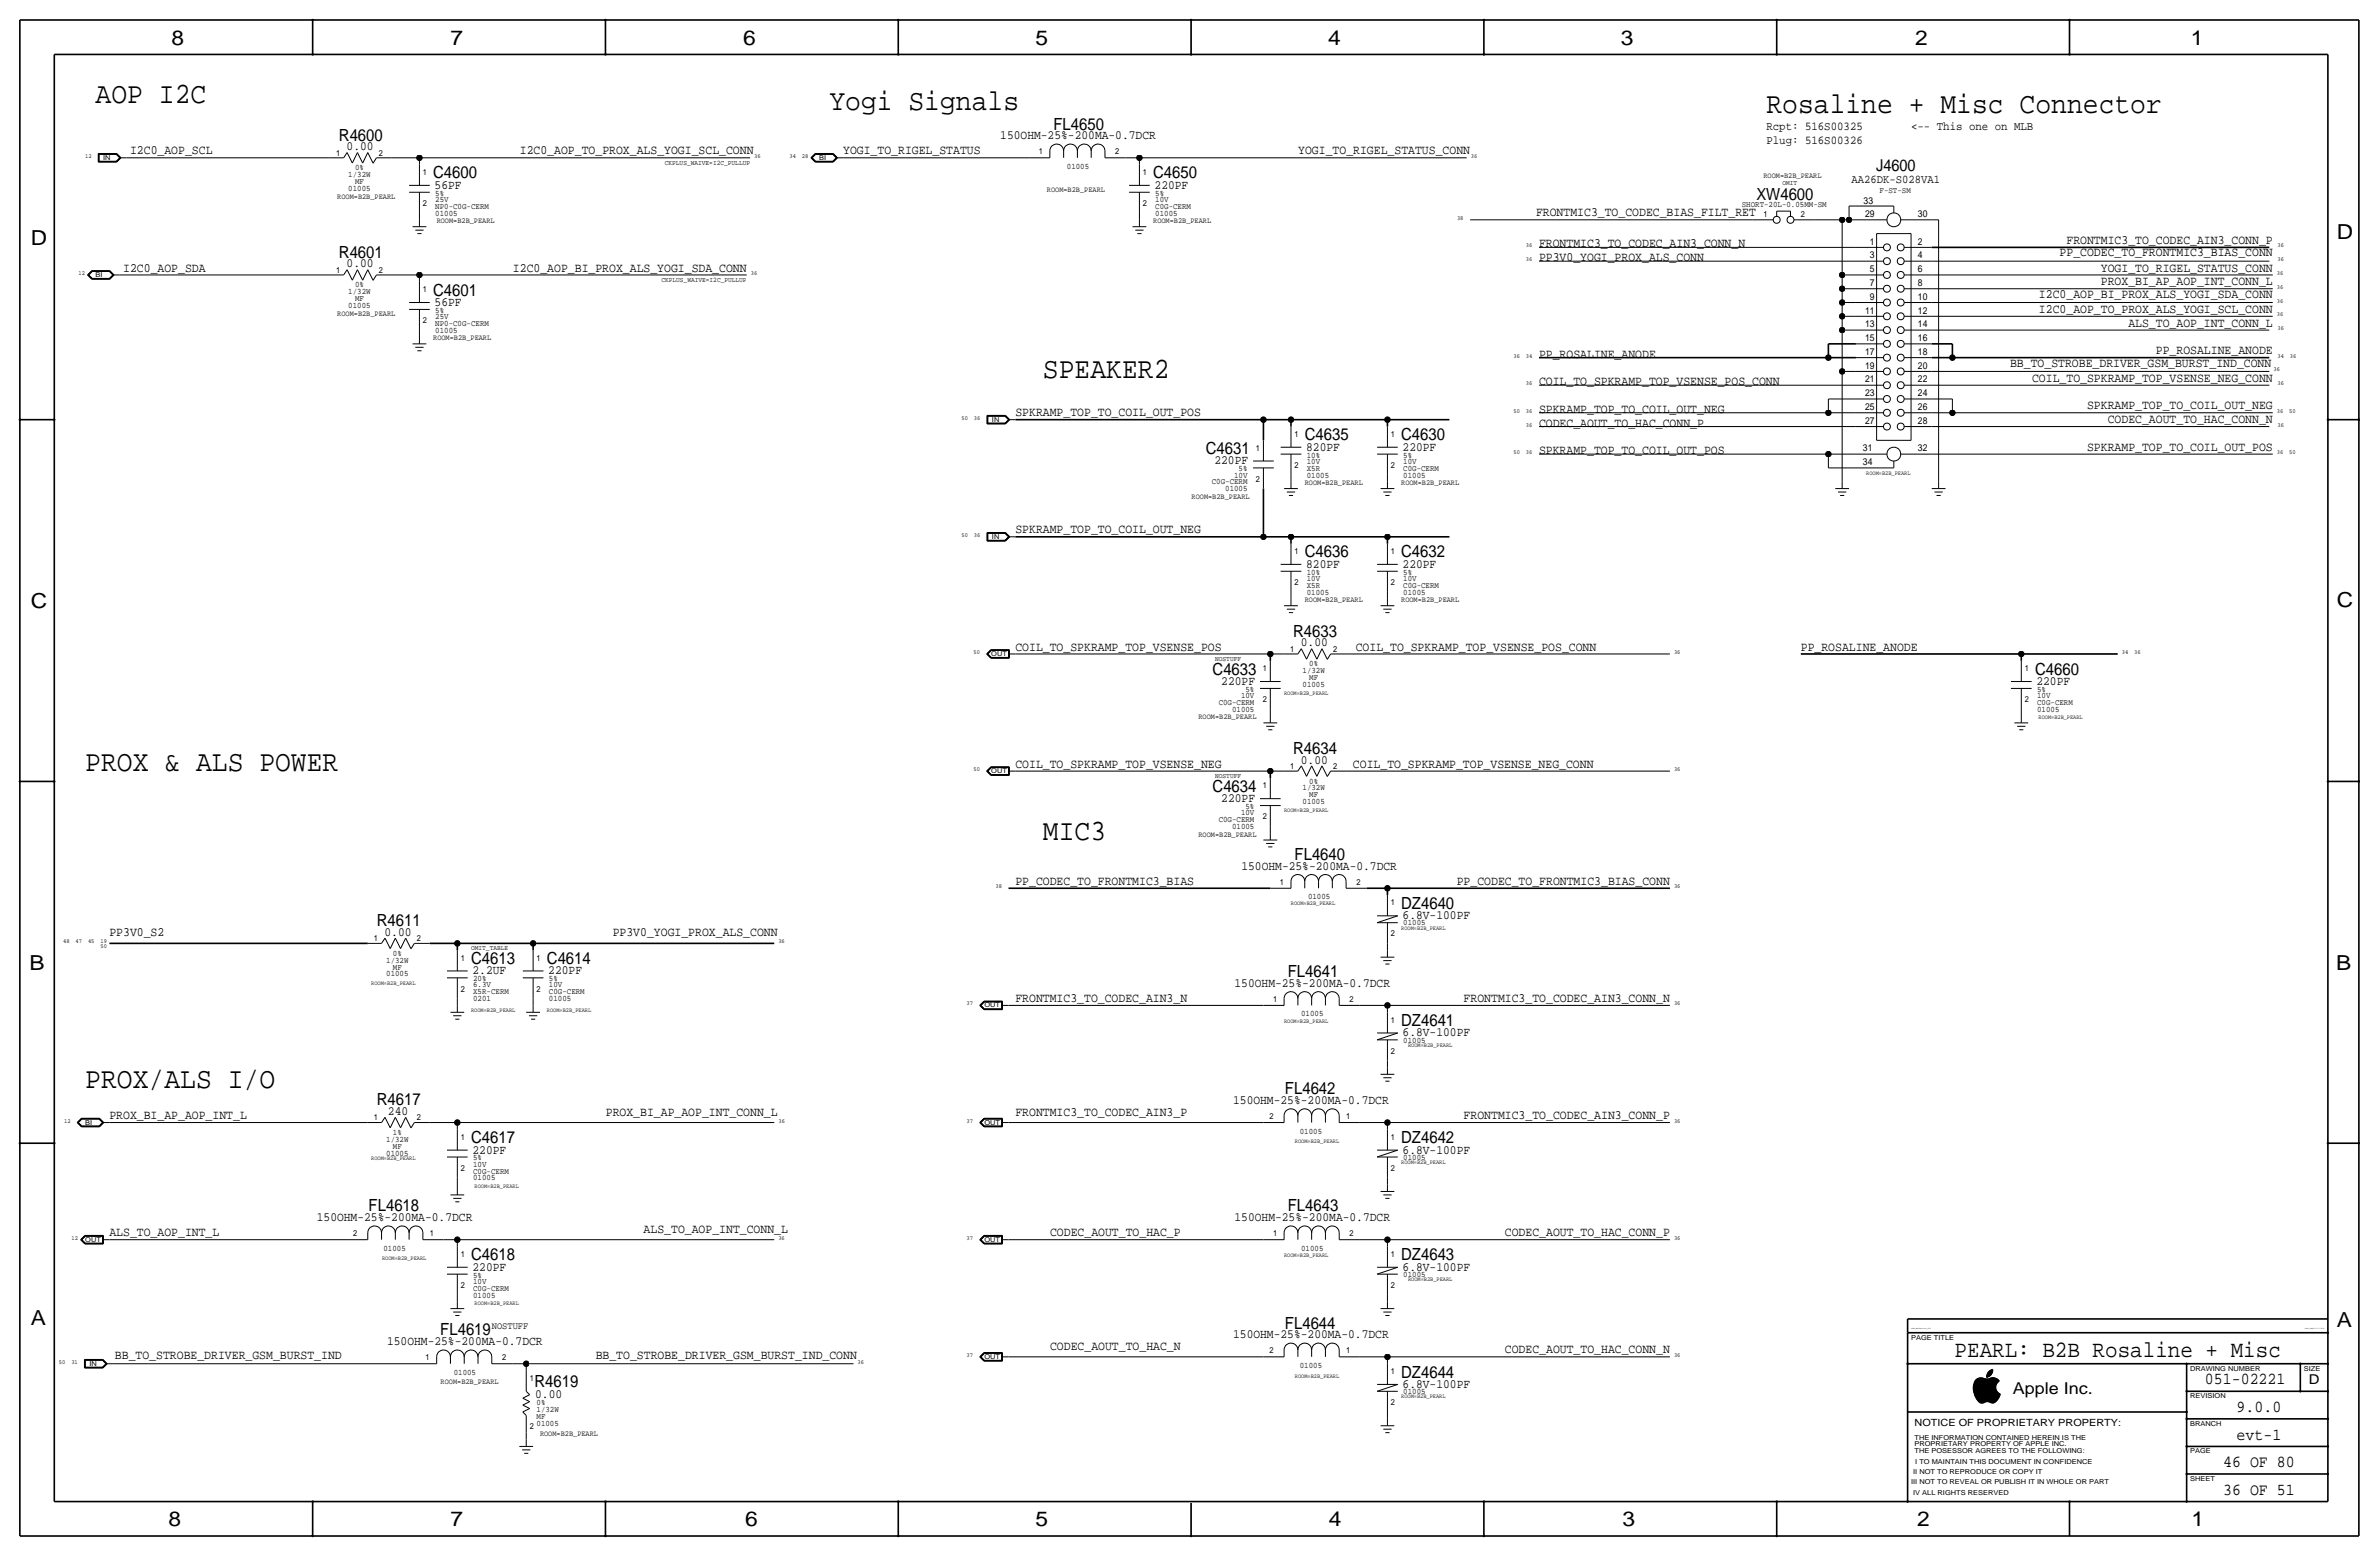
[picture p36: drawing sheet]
<svg xmlns="http://www.w3.org/2000/svg" width="877mm" height="574mm" viewBox="0 0 877 574" stroke-linecap="round" stroke-linejoin="round" font-family="sans-serif">
<defs><g id="words">
<g font-size="10.9">
<text x="35.3" y="37.8">AOP I2C</text>
<text x="305.8" y="40.4">Yogi Signals</text>
<text x="651.2" y="41.7">Rosaline + Misc Connector</text>
<text x="384.5" y="139.4">SPEAKER2</text>
<text x="31.4" y="284.2">PROX &amp; ALS POWER</text>
<text x="384.5" y="309.6">MIC3</text>
<text x="31.4" y="401.1">PROX/ALS I/O</text>
</g>
<text font-size="8.6" x="720.6" y="500.1">PEARL: B2B Rosaline + Misc</text>
<g font-size="7.6">
<text x="63.2" y="16.5">8</text>
<text x="166.1" y="16.5">7</text>
<text x="274" y="16.5">6</text>
<text x="381.7" y="16.5">5</text>
<text x="489.7" y="16.5">4</text>
<text x="597.6" y="16.5">3</text>
<text x="706.1" y="16.5">2</text>
<text x="807.7" y="16.5">1</text>
<text x="861.5" y="88.1">D</text>
<text x="11.4" y="90.4">D</text>
<text x="11.4" y="224.3">C</text>
<text x="861.5" y="223.8">C</text>
<text x="10.8" y="357.6">B</text>
<text x="861.3" y="357.4">B</text>
<text x="11.3" y="488.4">A</text>
<text x="861.5" y="489.2">A</text>
<text x="62.2" y="562.6">8</text>
<text x="166" y="562.6">7</text>
<text x="274.8" y="562.6">6</text>
<text x="381.7" y="562.6">5</text>
<text x="489.9" y="562.6">4</text>
<text x="598.1" y="562.6">3</text>
<text x="706.8" y="562.6">2</text>
<text x="807.9" y="562.6">1</text>
</g>
<g font-size="6.2">
<text x="388.4" y="47.8">FL4650</text>
<text x="124.9" y="51.8">R4600</text>
<text x="159.7" y="65.8">C4600</text>
<text x="425.1" y="65.8">C4650</text>
<text x="647.5" y="73.7">XW4600</text>
<text x="124.9" y="95">R4601</text>
<text x="159.7" y="109">C4601</text>
<text x="444.5" y="167.4">C4631</text>
<text x="481" y="162.3">C4635</text>
<text x="516.6" y="162.3">C4630</text>
<text x="481" y="205.5">C4636</text>
<text x="516.6" y="205.5">C4632</text>
<text x="476.7" y="234.7">R4633</text>
<text x="447" y="248.7">C4633</text>
<text x="750.3" y="248.7">C4660</text>
<text x="476.7" y="277.9">R4634</text>
<text x="447" y="291.8">C4634</text>
<text x="477.3" y="317">FL4640</text>
<text x="516.6" y="335">DZ4640</text>
<text x="138.9" y="341.4">R4611</text>
<text x="173.7" y="355.3">C4613</text>
<text x="201.6" y="355.3">C4614</text>
<text x="474.8" y="360.2">FL4641</text>
<text x="516.6" y="378.2">DZ4641</text>
<text x="138.9" y="407.4">R4617</text>
<text x="473.7" y="403.4">FL4642</text>
<text x="173.7" y="421.4">C4617</text>
<text x="516.6" y="421.4">DZ4642</text>
<text x="135.9" y="446.5">FL4618</text>
<text x="474.8" y="446.5">FL4643</text>
<text x="173.7" y="464.6">C4618</text>
<text x="516.6" y="464.6">DZ4643</text>
<text x="473.7" y="489.7">FL4644</text>
<text x="162.3" y="492.3">FL4619</text>
<text x="516.6" y="507.7">DZ4644</text>
<text x="197.1" y="511.3">R4619</text>
<text x="812.9" y="510.3">051-02221</text>
<text x="824.6" y="520.4">9.0.0</text>
<text x="824.6" y="530.6">evt-1</text>
<text x="819.6" y="540.8">46 OF 80</text>
<text x="819.6" y="550.9">36 OF 51</text>
</g>
<g font-size="6">
<text x="691.7" y="63">J4600</text>
<text x="742.1" y="513.9">Apple Inc.</text>
</g>
<text font-size="5" x="851.2" y="510.3">D</text>
<g font-size="4.7">
<text x="368.8" y="51.3">150OHM-25%-200MA-0.7DCR</text>
<text x="48" y="56.9">I2C0_AOP_SCL</text>
<text x="127.8" y="55.4">0.00</text>
<text x="191.6" y="56.9">I2C0_AOP_TO_PROX_ALS_YOGI_SCL_CONN</text>
<text x="310.8" y="56.9">YOGI_TO_RIGEL_STATUS</text>
<text x="478.6" y="56.9">YOGI_TO_RIGEL_STATUS_CONN</text>
<text x="160.2" y="69.6">56PF</text>
<text x="425.7" y="69.6">220PF</text>
<text x="566.3" y="79.8">FRONTMIC3_TO_CODEC_BIAS_FILT_RET</text>
<text x="761.9" y="89.9">FRONTMIC3_TO_CODEC_AIN3_CONN_P</text>
<text x="567.4" y="91.2">FRONTMIC3_TO_CODEC_AIN3_CONN_N</text>
<text x="759.3" y="94.5">PP_CODEC_TO_FRONTMIC3_BIAS_CONN</text>
<text x="45.4" y="100.1">I2C0_AOP_SDA</text>
<text x="127.8" y="98.6">0.00</text>
<text x="189.1" y="100.1">I2C0_AOP_BI_PROX_ALS_YOGI_SDA_CONN</text>
<text x="567.4" y="96.3">PP3V0_YOGI_PROX_ALS_CONN</text>
<text x="774.5" y="100.1">YOGI_TO_RIGEL_STATUS_CONN</text>
<text x="774.5" y="105.2">PROX_BI_AP_AOP_INT_CONN_L</text>
<text x="160.2" y="112.8">56PF</text>
<text x="751.7" y="109.7">I2C0_AOP_BI_PROX_ALS_YOGI_SDA_CONN</text>
<text x="751.7" y="115.3">I2C0_AOP_TO_PROX_ALS_YOGI_SCL_CONN</text>
<text x="784.7" y="120.4">ALS_TO_AOP_INT_CONN_L</text>
<text x="567.4" y="131.9">PP_ROSALINE_ANODE</text>
<text x="794.8" y="130.7">PP_ROSALINE_ANODE</text>
<text x="741.1" y="135.1">BB_TO_STROBE_DRIVER_GSM_BURST_IND_CONN</text>
<text x="567.4" y="142">COIL_TO_SPKRAMP_TOP_VSENSE_POS_CONN</text>
<text x="749.2" y="140.7">COIL_TO_SPKRAMP_TOP_VSENSE_NEG_CONN</text>
<text x="374.3" y="153.4">SPKRAMP_TOP_TO_COIL_OUT_POS</text>
<text x="567.4" y="152.1">SPKRAMP_TOP_TO_COIL_OUT_NEG</text>
<text x="769.5" y="150.9">SPKRAMP_TOP_TO_COIL_OUT_NEG</text>
<text x="777.1" y="156">CODEC_AOUT_TO_HAC_CONN_N</text>
<text x="567.4" y="157.2">CODEC_AOUT_TO_HAC_CONN_P</text>
<text x="481.5" y="166.1">820PF</text>
<text x="517.1" y="166.1">220PF</text>
<text x="567.4" y="167.4">SPKRAMP_TOP_TO_COIL_OUT_POS</text>
<text x="769.5" y="166.1">SPKRAMP_TOP_TO_COIL_OUT_POS</text>
<text x="447.7" y="171.2">220PF</text>
<text x="374.3" y="196.6">SPKRAMP_TOP_TO_COIL_OUT_NEG</text>
<text x="481.5" y="209.3">820PF</text>
<text x="517.1" y="209.3">220PF</text>
<text x="374.3" y="239.8">COIL_TO_SPKRAMP_TOP_VSENSE_POS</text>
<text x="479.6" y="238.3">0.00</text>
<text x="499.8" y="239.8">COIL_TO_SPKRAMP_TOP_VSENSE_POS_CONN</text>
<text x="663.9" y="239.9">PP_ROSALINE_ANODE</text>
<text x="450.3" y="252.5">220PF</text>
<text x="750.8" y="252.5">220PF</text>
<text x="479.6" y="281.4">0.00</text>
<text x="374.3" y="283">COIL_TO_SPKRAMP_TOP_VSENSE_NEG</text>
<text x="498.8" y="283">COIL_TO_SPKRAMP_TOP_VSENSE_NEG_CONN</text>
<text x="450.3" y="295.7">220PF</text>
<text x="457.7" y="320.5">150OHM-25%-200MA-0.7DCR</text>
<text x="374.3" y="326.1">PP_CODEC_TO_FRONTMIC3_BIAS</text>
<text x="537.1" y="326.1">PP_CODEC_TO_FRONTMIC3_BIAS_CONN</text>
<text x="517.1" y="338.8">6.8V-100PF</text>
<text x="40.3" y="345.2">PP3V0_S2</text>
<text x="141.8" y="344.9">0.00</text>
<text x="225.9" y="345.2">PP3V0_YOGI_PROX_ALS_CONN</text>
<text x="174.2" y="359.2">2.2UF</text>
<text x="202.1" y="359.2">220PF</text>
<text x="455.1" y="363.7">150OHM-25%-200MA-0.7DCR</text>
<text x="374.3" y="369.3">FRONTMIC3_TO_CODEC_AIN3_N</text>
<text x="539.6" y="369.3">FRONTMIC3_TO_CODEC_AIN3_CONN_N</text>
<text x="517.1" y="382">6.8V-100PF</text>
<text x="454.6" y="406.9">150OHM-25%-200MA-0.7DCR</text>
<text x="40.3" y="412.5">PROX_BI_AP_AOP_INT_L</text>
<text x="143" y="411">240</text>
<text x="223.3" y="411.2">PROX_BI_AP_AOP_INT_CONN_L</text>
<text x="374.3" y="411.2">FRONTMIC3_TO_CODEC_AIN3_P</text>
<text x="539.6" y="412.5">FRONTMIC3_TO_CODEC_AIN3_CONN_P</text>
<text x="174.2" y="425.2">220PF</text>
<text x="517.1" y="425.2">6.8V-100PF</text>
<text x="40.3" y="455.7">ALS_TO_AOP_INT_L</text>
<text x="116.8" y="450.1">150OHM-25%-200MA-0.7DCR</text>
<text x="237.3" y="454.4">ALS_TO_AOP_INT_CONN_L</text>
<text x="387.1" y="455.7">CODEC_AOUT_TO_HAC_P</text>
<text x="455.1" y="450.1">150OHM-25%-200MA-0.7DCR</text>
<text x="554.8" y="455.7">CODEC_AOUT_TO_HAC_CONN_P</text>
<text x="174.2" y="468.4">220PF</text>
<text x="517.1" y="468.4">6.8V-100PF</text>
<text x="142.7" y="495.8">150OHM-25%-200MA-0.7DCR</text>
<text x="387.1" y="497.6">CODEC_AOUT_TO_HAC_N</text>
<text x="454.6" y="493.3">150OHM-25%-200MA-0.7DCR</text>
<text x="42.4" y="500.9">BB_TO_STROBE_DRIVER_GSM_BURST_IND</text>
<text x="219.6" y="500.9">BB_TO_STROBE_DRIVER_GSM_BURST_IND_CONN</text>
<text x="554.8" y="498.9">CODEC_AOUT_TO_HAC_CONN_N</text>
<text x="197.3" y="515.1">0.00</text>
<text x="517.1" y="511.6">6.8V-100PF</text>
</g>
<g font-size="4.4">
<text x="651.2" y="53.1">Plug: 516S00326</text>
<text x="651.2" y="48">Rcpt: 516S00325</text>
<text x="704.5" y="48">&lt;-- This one on MLB</text>
<text x="682.6" y="67.3">AA26DK-S028VA1</text>
</g>
<text font-size="3.7" x="705.8" y="525.5">NOTICE OF PROPRIETARY PROPERTY:</text>
<text font-size="3.6" x="181.3" y="490">NOSTUFF</text>
<g font-size="3.5">
<text x="687.1" y="75.2">33</text>
<text x="687.6" y="80">29</text>
<text x="707.1" y="80">30</text>
<text x="689.3" y="95.2">3</text>
<text x="689.3" y="90.2">1</text>
<text x="707.1" y="95.2">4</text>
<text x="707.1" y="90.2">2</text>
<text x="689.3" y="100.3">5</text>
<text x="707.1" y="100.3">6</text>
<text x="689.3" y="105.4">7</text>
<text x="707.1" y="105.4">8</text>
<text x="689.3" y="110.5">9</text>
<text x="707.1" y="110.5">10</text>
<text x="687.6" y="115.6">11</text>
<text x="707.1" y="115.6">12</text>
<text x="687.6" y="125.7">15</text>
<text x="687.6" y="120.6">13</text>
<text x="707.1" y="125.7">16</text>
<text x="707.1" y="120.6">14</text>
<text x="687.6" y="130.8">17</text>
<text x="707.1" y="130.8">18</text>
<text x="687.6" y="135.9">19</text>
<text x="707.1" y="135.9">20</text>
<text x="687.6" y="141">21</text>
<text x="707.1" y="141">22</text>
<text x="687.6" y="146">23</text>
<text x="707.1" y="146">24</text>
<text x="687.6" y="151.1">25</text>
<text x="707.1" y="151.1">26</text>
<text x="687.6" y="156.2">27</text>
<text x="707.1" y="156.2">28</text>
<text x="686.8" y="166.4">31</text>
<text x="707.1" y="166.4">32</text>
<text x="686.8" y="171.5">34</text>
</g>
<g font-size="3.1">
<text x="123.9" y="57.4">1</text>
<text x="139.6" y="57.4">2</text>
<text x="383" y="56.9">1</text>
<text x="411.2" y="56.9">2</text>
<text x="128.4" y="65.3">1/32W</text>
<text x="130.9" y="62.7">0%</text>
<text x="155.9" y="64.5">1</text>
<text x="393.3" y="62.2">01005</text>
<text x="421.3" y="64.5">1</text>
<text x="128.4" y="70.4">01005</text>
<text x="130.9" y="67.8">MF</text>
<text x="692.9" y="71.1">F-ST-SM</text>
<text x="155.9" y="75.9">2</text>
<text x="160.5" y="74.4">25V</text>
<text x="160.5" y="77">NP0-C0G-CERM</text>
<text x="160.5" y="72.1">5%</text>
<text x="421.3" y="75.9">2</text>
<text x="425.9" y="77">C0G-CERM</text>
<text x="425.9" y="74.4">10V</text>
<text x="425.9" y="72.1">5%</text>
<text x="642.1" y="76.5">SHORT-20L-0.05MM-SM</text>
<text x="160.5" y="79.5">01005</text>
<text x="425.9" y="79.5">01005</text>
<text x="650.2" y="80">1</text>
<text x="663.9" y="80">2</text>
<text x="123.9" y="100.6">1</text>
<text x="139.6" y="100.6">2</text>
<text x="130.9" y="105.9">0%</text>
<text x="155.9" y="107.7">1</text>
<text x="128.4" y="108.5">1/32W</text>
<text x="128.4" y="113.5">01005</text>
<text x="130.9" y="111">MF</text>
<text x="155.9" y="119.1">2</text>
<text x="160.5" y="117.6">25V</text>
<text x="160.5" y="115.3">5%</text>
<text x="160.5" y="120.1">NP0-C0G-CERM</text>
<text x="160.5" y="122.7">01005</text>
<text x="477.2" y="161">1</text>
<text x="512.8" y="161">1</text>
<text x="463" y="166.1">1</text>
<text x="456.6" y="173.7">5%</text>
<text x="477.2" y="172.5">2</text>
<text x="481.8" y="170.9">10V</text>
<text x="481.8" y="173.5">X5R</text>
<text x="481.8" y="168.7">10%</text>
<text x="512.8" y="172.5">2</text>
<text x="517.3" y="168.7">5%</text>
<text x="517.3" y="170.9">10V</text>
<text x="517.3" y="173.5">C0G-CERM</text>
<text x="446.7" y="178.6">C0G-CERM</text>
<text x="455" y="176">10V</text>
<text x="463" y="177.5">2</text>
<text x="481.8" y="176">01005</text>
<text x="517.3" y="176">01005</text>
<text x="451.7" y="181.1">01005</text>
<text x="477.2" y="204.2">1</text>
<text x="512.8" y="204.2">1</text>
<text x="477.2" y="215.6">2</text>
<text x="481.8" y="214.1">10V</text>
<text x="481.8" y="211.8">10%</text>
<text x="512.8" y="215.6">2</text>
<text x="517.3" y="214.1">10V</text>
<text x="517.3" y="211.8">5%</text>
<text x="481.8" y="219.2">01005</text>
<text x="481.8" y="216.7">X5R</text>
<text x="517.3" y="216.7">C0G-CERM</text>
<text x="517.3" y="219.2">01005</text>
<text x="475.7" y="240.3">1</text>
<text x="482.7" y="245.6">0%</text>
<text x="491.4" y="240.3">2</text>
<text x="465.5" y="247.4">1</text>
<text x="480.2" y="248.2">1/32W</text>
<text x="482.7" y="250.7">MF</text>
<text x="746.5" y="247.4">1</text>
<text x="457.5" y="257.3">10V</text>
<text x="459.2" y="255">5%</text>
<text x="480.2" y="253.2">01005</text>
<text x="751" y="255">5%</text>
<text x="751" y="257.3">10V</text>
<text x="449.3" y="259.8">C0G-CERM</text>
<text x="454.2" y="262.4">01005</text>
<text x="465.5" y="258.8">2</text>
<text x="746.5" y="258.8">2</text>
<text x="751" y="262.4">01005</text>
<text x="751" y="259.8">C0G-CERM</text>
<text x="475.7" y="283.5">1</text>
<text x="491.4" y="283.5">2</text>
<text x="465.5" y="290.6">1</text>
<text x="480.2" y="291.3">1/32W</text>
<text x="482.7" y="293.9">MF</text>
<text x="482.7" y="288.8">0%</text>
<text x="459.2" y="298.2">5%</text>
<text x="480.2" y="296.4">01005</text>
<text x="449.3" y="303">C0G-CERM</text>
<text x="454.2" y="305.6">01005</text>
<text x="457.5" y="300.5">10V</text>
<text x="465.5" y="302">2</text>
<text x="471.9" y="326.1">1</text>
<text x="500.1" y="326.1">2</text>
<text x="482.2" y="331.5">01005</text>
<text x="512.8" y="333.8">1</text>
<text x="517.3" y="341.1">01005</text>
<text x="137.9" y="347">1</text>
<text x="153.6" y="347">2</text>
<text x="512.8" y="345.2">2</text>
<text x="144.9" y="352.3">0%</text>
<text x="142.4" y="359.9">01005</text>
<text x="142.4" y="354.8">1/32W</text>
<text x="144.9" y="357.4">MF</text>
<text x="169.9" y="354.1">1</text>
<text x="197.8" y="354.1">1</text>
<text x="169.9" y="365.5">2</text>
<text x="174.4" y="364">6.3V</text>
<text x="174.4" y="361.7">20%</text>
<text x="197.8" y="365.5">2</text>
<text x="202.4" y="361.7">5%</text>
<text x="202.4" y="364">10V</text>
<text x="174.4" y="369.1">0201</text>
<text x="174.4" y="366.5">X5R-CERM</text>
<text x="202.4" y="369.1">01005</text>
<text x="202.4" y="366.5">C0G-CERM</text>
<text x="469.3" y="369.3">1</text>
<text x="497.5" y="369.3">2</text>
<text x="479.7" y="374.6">01005</text>
<text x="512.8" y="376.9">1</text>
<text x="512.8" y="388.4">2</text>
<text x="517.3" y="384.3">01005</text>
<text x="137.9" y="413">1</text>
<text x="153.6" y="413">2</text>
<text x="468.1" y="412.5">2</text>
<text x="496.3" y="412.5">1</text>
<text x="144.9" y="418.3">1%</text>
<text x="479.2" y="417.8">01005</text>
<text x="142.4" y="426">01005</text>
<text x="142.4" y="420.9">1/32W</text>
<text x="144.9" y="423.4">MF</text>
<text x="169.9" y="420.1">1</text>
<text x="512.8" y="420.1">1</text>
<text x="169.9" y="431.5">2</text>
<text x="174.4" y="427.7">5%</text>
<text x="174.4" y="430">10V</text>
<text x="512.8" y="431.5">2</text>
<text x="517.3" y="427.5">01005</text>
<text x="174.4" y="432.6">C0G-CERM</text>
<text x="174.4" y="435.1">01005</text>
<text x="130.2" y="455.7">2</text>
<text x="158.4" y="455.7">1</text>
<text x="469.3" y="455.7">1</text>
<text x="497.5" y="455.7">2</text>
<text x="141.4" y="461">01005</text>
<text x="479.7" y="461">01005</text>
<text x="169.9" y="463.3">1</text>
<text x="512.8" y="463.3">1</text>
<text x="174.4" y="473.2">10V</text>
<text x="174.4" y="470.9">5%</text>
<text x="517.3" y="470.7">01005</text>
<text x="169.9" y="474.7">2</text>
<text x="174.4" y="478.3">01005</text>
<text x="174.4" y="475.7">C0G-CERM</text>
<text x="512.8" y="474.7">2</text>
<text x="156.9" y="501.4">1</text>
<text x="185.1" y="501.4">2</text>
<text x="468.1" y="498.9">2</text>
<text x="496.3" y="498.9">1</text>
<text x="167.3" y="506.7">01005</text>
<text x="195.3" y="509">1</text>
<text x="479.2" y="504.2">01005</text>
<text x="512.8" y="506.5">1</text>
<text x="517.3" y="513.8">01005</text>
<text x="197.8" y="520.4">1/32W</text>
<text x="197.8" y="517.9">0%</text>
<text x="512.8" y="517.9">2</text>
<text x="195.3" y="526.8">2</text>
<text x="197.8" y="525.5">01005</text>
<text x="197.8" y="523">MF</text>
</g>
<g font-size="2.9">
<text x="650.1" y="65.8">ROOM=B2B_PEARL</text>
<text x="386" y="70.9">ROOM=B2B_PEARL</text>
<text x="124.3" y="73.4">ROOM=B2B_PEARL</text>
<text x="161" y="82.3">ROOM=B2B_PEARL</text>
<text x="425.1" y="82.3">ROOM=B2B_PEARL</text>
<text x="124.3" y="116.6">ROOM=B2B_PEARL</text>
<text x="159.7" y="125.5">ROOM=B2B_PEARL</text>
<text x="481" y="178.8">ROOM=B2B_PEARL</text>
<text x="516.6" y="178.8">ROOM=B2B_PEARL</text>
<text x="439.3" y="183.9">ROOM=B2B_PEARL</text>
<text x="481" y="222">ROOM=B2B_PEARL</text>
<text x="516.6" y="222">ROOM=B2B_PEARL</text>
<text x="441.8" y="265.2">ROOM=B2B_PEARL</text>
<text x="441.8" y="308.4">ROOM=B2B_PEARL</text>
<text x="162.4" y="510.3">ROOM=B2B_PEARL</text>
<text x="199.1" y="529.3">ROOM=B2B_PEARL</text>
</g>
<g font-size="2.6">
<text x="245.1" y="60.7">CKPLUS_WAIVE=I2C_PULLUP</text>
<text x="657.2" y="68.3">OMIT</text>
<text x="243.8" y="103.9">CKPLUS_WAIVE=I2C_PULLUP</text>
<text x="448" y="243.6">NOSTUFF</text>
<text x="448" y="286.8">NOSTUFF</text>
<text x="173.7" y="350.3">OMIT_TABLE</text>
</g>
<g font-size="2.5">
<text x="38" y="58.9">IN</text>
<text x="302" y="58.9">BI</text>
<text x="35.3" y="102.1">BI</text>
<text x="365.7" y="155.4">IN</text>
<text x="365.7" y="198.6">IN</text>
<text x="365.5" y="241.8">OUT</text>
<text x="365.5" y="285">OUT</text>
<text x="362.9" y="371.3">OUT</text>
<text x="31.4" y="414.5">BI</text>
<text x="362.9" y="414.5">OUT</text>
<text x="31.4" y="457.7">OUT</text>
<text x="362.9" y="457.7">OUT</text>
<text x="704.5" y="493.8">PAGE TITLE</text>
<text x="33" y="503.4">IN</text>
<text x="362.9" y="500.9">OUT</text>
<text x="807.4" y="505.2">DRAWING NUMBER</text>
<text x="849.3" y="505.2">SIZE</text>
<text x="807.4" y="515.4">REVISION</text>
<text x="807.4" y="525.5">BRANCH</text>
<text x="705.8" y="533.1">PROPRIETARY PROPERTY OF APPLE INC.</text>
<text x="705.8" y="530.6">THE INFORMATION CONTAINED HEREIN IS THE</text>
<text x="705.8" y="535.7">THE POSESSOR AGREES TO THE FOLLOWING:</text>
<text x="706.1" y="539.5">I TO MAINTAIN THIS DOCUMENT IN CONFIDENCE</text>
<text x="807.4" y="535.7">PAGE</text>
<text x="705.3" y="543.3">II NOT TO REPRODUCE OR COPY IT</text>
<text x="807.4" y="545.8">SHEET</text>
<text x="704.5" y="547.1">III NOT TO REVEAL OR PUBLISH IT IN WHOLE OR PART</text>
<text x="705.3" y="550.9">IV ALL RIGHTS RESERVED</text>
</g>
<g font-size="2.3">
<text x="31.4" y="58.2">12</text>
<text x="278.1" y="58.2">36</text>
<text x="291.1" y="58.2">34</text>
<text x="295.7" y="58.2">28</text>
<text x="542.2" y="58.2">36</text>
<text x="537.2" y="81">38</text>
<text x="562.6" y="91.2">36</text>
<text x="839.7" y="91.2">36</text>
<text x="29" y="101.3">12</text>
<text x="276.8" y="101.3">36</text>
<text x="562.6" y="96.3">36</text>
<text x="839.4" y="101.3">36</text>
<text x="839.7" y="96.3">36</text>
<text x="839.4" y="106.4">36</text>
<text x="839.4" y="111.5">36</text>
<text x="839.4" y="116.6">36</text>
<text x="839.7" y="121.7">36</text>
<text x="558" y="131.8">36</text>
<text x="562.6" y="131.8">34</text>
<text x="839.7" y="131.8">34</text>
<text x="844.2" y="131.8">36</text>
<text x="838.2" y="136.9">36</text>
<text x="562.6" y="142">36</text>
<text x="839.7" y="142">36</text>
<text x="354.5" y="154.7">50</text>
<text x="359.1" y="154.7">36</text>
<text x="558" y="152.1">50</text>
<text x="562.6" y="152.1">36</text>
<text x="839.4" y="152.1">36</text>
<text x="844" y="152.1">50</text>
<text x="562.6" y="157.2">36</text>
<text x="839.7" y="157.2">36</text>
<text x="558" y="167.4">50</text>
<text x="562.6" y="167.4">36</text>
<text x="839.4" y="167.4">36</text>
<text x="844" y="167.4">50</text>
<text x="354.5" y="197.9">50</text>
<text x="359.1" y="197.9">36</text>
<text x="358.9" y="241">50</text>
<text x="617.2" y="241">36</text>
<text x="782.3" y="241">34</text>
<text x="786.8" y="241">36</text>
<text x="358.9" y="284.2">50</text>
<text x="617.2" y="284.2">36</text>
<text x="367" y="327.4">38</text>
<text x="617.2" y="327.4">36</text>
<text x="23.3" y="347.7">48</text>
<text x="27.9" y="347.7">47</text>
<text x="32.5" y="347.7">45</text>
<text x="37" y="347.7">19</text>
<text x="287" y="347.7">36</text>
<text x="37" y="349.6">50</text>
<text x="356.4" y="370.6">37</text>
<text x="617.2" y="370.6">36</text>
<text x="23.6" y="413.8">12</text>
<text x="287" y="413.8">36</text>
<text x="356.4" y="413.8">37</text>
<text x="617.2" y="413.8">36</text>
<text x="26.4" y="456.9">12</text>
<text x="287" y="456.9">36</text>
<text x="356.4" y="456.9">37</text>
<text x="617.2" y="456.9">36</text>
<text x="21.7" y="502.7">50</text>
<text x="26.3" y="502.7">31</text>
<text x="316.2" y="502.7">36</text>
<text x="356.4" y="500.1">37</text>
<text x="617.2" y="500.1">36</text>
</g>
<g font-size="2.2">
<text x="688" y="175">ROOM=B2B_PEARL</text>
<text x="473.4" y="256.3">ROOM=B2B_PEARL</text>
<text x="751.5" y="265.2">ROOM=B2B_PEARL</text>
<text x="473.4" y="299.5">ROOM=B2B_PEARL</text>
<text x="475.9" y="333.8">ROOM=B2B_PEARL</text>
<text x="516.6" y="342.6">ROOM=B2B_PEARL</text>
<text x="136.9" y="363">ROOM=B2B_PEARL</text>
<text x="173.7" y="373.1">ROOM=B2B_PEARL</text>
<text x="201.6" y="373.1">ROOM=B2B_PEARL</text>
<text x="473.4" y="376.9">ROOM=B2B_PEARL</text>
<text x="519.1" y="385.8">ROOM=B2B_PEARL</text>
<text x="477.4" y="421.4">ROOM=B2B_PEARL</text>
<text x="136.9" y="427.7">ROOM=B2B_PEARL</text>
<text x="516.6" y="429">ROOM=B2B_PEARL</text>
<text x="175" y="437.9">ROOM=B2B_PEARL</text>
<text x="140.8" y="464.6">ROOM=B2B_PEARL</text>
<text x="473.4" y="463.3">ROOM=B2B_PEARL</text>
<text x="519.1" y="472.2">ROOM=B2B_PEARL</text>
<text x="175" y="481.1">ROOM=B2B_PEARL</text>
<text x="477.4" y="507.7">ROOM=B2B_PEARL</text>
<text x="516.6" y="515.4">ROOM=B2B_PEARL</text>
</g>
<g font-size=".7">
<text x="704.5" y="490">SYNC_MASTER=test_mlb</text>
<text x="849.7" y="490">SYNC_DATE=10/13/2016</text>
</g>
</g></defs>
<g fill="none" stroke="#000" stroke-width=".37">
<path d="M36.2 56.6v3.1zM36.2 59.7h6.8zM36.2 56.6h6.8zM36.3 56.7h6.7zM36.3 56.7v2.9zM36.3 59.6h6.7zM36.4 56.8h6.5zM36.4 56.8v2.7zM36.4 59.5h6.5zM36.5 56.9h6.4zM36.5 56.9v2.5zM36.5 59.4h6.4z"/>
<path d="M42.9 56.9l1.2 1.3zM42.9 59.4l1.2-1.2zM42.9 59.5l1.4-1.3zM42.9 56.8l1.4 1.4zM43 59.6l1.4-1.4zM43 56.7l1.4 1.5zM43 56.6l1.6 1.6zM43 59.7l1.6-1.5zM44.1 58.2h2.6zM46.7 58.2h74.9zM121.6 58.2h5.1zM128 56.2l-1.3 2z"/>
<path d="M128 56.2l1.9 3.9zM131.8 56.2l-1.9 3.9zM131.8 56.2l1.9 3.9zM135.6 56.2l-1.9 3.9zM135.6 56.2l1.9 3.9zM138.8 58.2h5.7zM138.8 58.2l-1.3 2zM144.5 58.2h10.1zM154.6 58.2h122zM154.6 58.2v2.5zM299 58.2l1.5 1.5zM299 58.2l1.5-1.6z"/>
<path d="M299.1 58.2l1.5 1.4zM299.1 58.2l1.5-1.5zM299.3 58.2l1.3-1.4zM299.3 58.2l1.3 1.3zM299.4 58.2l1.3 1.2zM299.4 58.2l1.3-1.3zM300.5 59.7h6.7zM300.5 56.6h6.7zM300.6 59.6h6.5zM300.6 56.7h6.5zM300.6 56.8h6.5zM300.6 59.5h6.5z"/>
<path d="M300.7 59.4h6.3zM300.7 56.9h6.3zM307 56.9l1.3 1.3zM307 59.4l1.3-1.2zM307.1 59.5l1.4-1.3zM307.1 56.8l1.4 1.4zM307.1 56.7l1.5 1.5zM307.1 59.6l1.5-1.4zM307.2 56.6l1.6 1.6zM307.2 59.7l1.6-1.5zM308.3 58.2h2.5zM310.8 58.2h68.6z"/>
<path d="M379.4 58.2h7.6zM387 55.6v2.6zM387 55.6a2.54 2.54 0 0 1 2.6-2.5 2.54 2.54 0 0 1 2.5 2.5 2.54 2.54 0 0 1 2.6-2.5 2.54 2.54 0 0 1 2.5 2.5 2.54 2.54 0 0 1 2.5-2.5 2.54 2.54 0 0 1 2.6 2.5 2.54 2.54 0 0 1 2.5-2.5 2.54 2.54 0 0 1 2.6 2.5M392.1 55.6v2.6zM397.2 55.6v2.6zM402.3 55.6v2.6zM407.4 55.6v2.6zM407.4 58.2h7.6zM415 58.2h5.1zM420.1 58.2h120.6zM420.1 58.2v2.5zM150.8 70.9h7.6z"/>
<path d="M150.8 68.3h7.6zM154.6 78.5v2.5zM154.6 60.7v7.6zM154.6 70.9v7.6zM416.3 70.9h7.6zM416.3 68.3h7.6zM420.1 78.5v2.5zM420.1 60.7v7.6zM420.1 70.9v7.6zM655 77.8v2zM655 77.8h5.1zM660.1 77.8v2z"/>
<path d="M681.7 75.9v5.1zM681.7 75.9h2.5zM684.2 75.9h14zM698.2 75.9v2.6zM33.8 99.8h6.7zM33.9 99.9h6.5zM33.9 100h6.5zM40.4 100l1.4 1.3zM40.4 99.9l1.5 1.4zM40.5 99.8l1.6 1.5zM128 99.4l-1.3 1.9zM128 99.4l1.9 3.9z"/>
<path d="M131.8 99.4l-1.9 3.9zM131.8 99.4l1.9 3.9zM135.6 99.4l-1.9 3.9zM135.6 99.4l1.9 3.9zM152.1 83.6h5.1zM153.1 84.8h3.1zM153.9 86.1h1.5zM154.6 81v2.6zM417.5 83.6h5.1zM418.5 84.8h3.1zM419.3 86.1h1.5zM420.1 81v2.6z"/>
<path d="M542 81h104.1zM567.4 96.3h116.8zM567.4 91.2h116.8zM646.1 81h7.6zM661.4 81h7.6zM669 81h10.1zM679.1 81v20.3zM679.1 81h2.6zM681.7 81h2.5zM684.2 91.2h10.2zM684.2 96.3h10.2zM684.2 81h11.5z"/>
<path d="M691.8 86.1v76.2zM691.8 86.1h12.7zM700.7 81h11.5zM702 96.3h10.2zM702 91.2h10.2zM704.5 86.1v76.2zM712.2 96.3h124.4zM712.2 81h2.5zM714.7 81v96.5zM32.3 101.3l1.5 1.6zM32.3 101.3l1.5-1.5zM32.4 101.3l1.5 1.5z"/>
<path d="M32.4 101.3l1.5-1.4zM32.6 101.3l1.3-1.3zM32.6 101.3l1.3 1.4zM32.7 101.3l1.3 1.3zM32.7 101.3l1.3-1.2zM33.8 102.9h6.7zM33.9 102.8h6.5zM33.9 102.7h6.5zM34 102.6h6.3zM34 100.1h6.3zM40.3 100.1l1.3 1.2zM40.3 102.6l1.3-1.3z"/>
<path d="M40.4 102.7l1.4-1.4zM40.4 102.8l1.5-1.5zM40.5 102.9l1.6-1.6zM41.6 101.3h2.5zM44.1 101.3h77.5zM121.6 101.3h5.1zM138.8 101.3h5.7zM138.8 101.3l-1.3 2.1zM144.5 101.3h10.1zM150.8 114h7.6zM150.8 111.5h7.6zM154.6 101.3v2.6z"/>
<path d="M154.6 103.9v7.6zM154.6 114v7.7zM154.6 101.3h120.7zM679.1 116.6v5.1zM679.1 116.6h5.1zM679.1 111.5v5.1zM679.1 106.4v5.1zM679.1 111.5h5.1zM679.1 106.4h5.1zM679.1 101.3v5.1zM679.1 101.3h5.1zM684.2 116.6h10.2z"/>
<path d="M684.2 111.5h10.2zM684.2 106.4h10.2zM684.2 101.3h10.2zM702 111.5h10.2zM702 106.4h10.2zM702 101.3h10.2zM702 116.6h10.2zM712.2 116.6h125.7zM712.2 106.4h125.7zM712.2 101.3h125.7zM712.2 111.5h125.7zM152.1 126.7h5.1z"/>
<path d="M153.1 128h3.1zM153.9 129.3h1.5zM154.6 121.7v2.5zM154.6 124.2v2.5zM679.1 121.7v15.2zM679.1 136.9v40.6zM679.1 121.7h5.1zM679.1 136.9h5.1zM684.2 136.9h10.2zM684.2 131.8h10.2zM684.2 126.7h10.2zM684.2 121.7h10.2z"/>
<path d="M702 121.7h10.2zM702 126.7h10.2zM702 131.8h10.2zM702 136.9h10.2zM712.2 121.7h124.4zM712.2 136.9h124.4zM363.9 153.1h6.8zM363.9 153.1v3.2zM363.9 156.3h6.8zM364 153.2v3zM364 156.2h6.6zM364 153.2h6.6z"/>
<path d="M364.1 153.3v2.8zM364.1 156.1h6.5zM364.1 153.3h6.5zM364.2 153.4h6.3zM364.2 153.4v2.6zM364.2 156h6.3zM370.5 153.4l1.3 1.3zM370.5 156l1.3-1.3zM370.6 156.1l1.4-1.4zM370.6 153.3l1.4 1.4zM370.6 156.2l1.5-1.5zM370.6 153.2l1.5 1.5z"/>
<path d="M370.7 156.3l1.6-1.6zM370.7 153.1l1.6 1.6zM371.8 154.7h2.5zM475.9 157.2v7.6zM511.5 157.2v7.6zM567.4 152.1h106.7zM567.4 157.2h116.8zM567.4 142h116.8zM674.1 147.1v5zM674.1 152.1h10.1zM674.1 147.1h10.1zM684.2 147.1h10.2z"/>
<path d="M684.2 142h10.2zM684.2 152.1h10.2zM684.2 157.2h10.2zM702 147.1h10.2zM702 152.1h10.2zM702 142h10.2zM702 157.2h10.2zM712.2 157.2h124.4zM712.2 152.1h7.6zM712.2 142h124.4zM712.2 147.1h7.6zM719.8 152.1h118.1z"/>
<path d="M719.8 147.1v5zM462 169.9h7.6zM462 172.5h7.6zM465.8 162.3v7.6zM465.8 172.5v7.6zM472.1 167.4h7.7zM472.1 164.8h7.7zM475.9 175v2.5zM475.9 177.5v2.6zM475.9 167.4v7.6zM507.7 167.4h7.6zM507.7 164.8h7.6z"/>
<path d="M511.5 175v2.5zM511.5 177.5v2.6zM511.5 167.4v7.6zM567.4 167.4h106.7zM674.1 167.4v5.1zM674.1 172.5h10.1zM674.1 167.4h10.1zM679.1 177.5v2.6zM684.2 172.5h14zM684.2 167.4h11.5zM691.8 162.3h12.7zM698.2 169.9v2.6z"/>
<path d="M700.7 167.4h11.5zM712.2 167.4h125.7zM714.7 177.5v2.6zM363.9 196.3h6.8zM363.9 196.3v3.1zM363.9 199.4h6.8zM364 196.4v2.9zM364 199.3h6.6zM364 196.4h6.6zM364.1 196.5v2.7zM364.1 199.2h6.5zM364.1 196.5h6.5z"/>
<path d="M364.2 196.6h6.3zM364.2 196.6v2.5zM364.2 199.1h6.3zM370.5 196.6l1.3 1.3zM370.6 199.2l1.4-1.3zM370.6 196.5l1.4 1.4zM370.6 199.3l1.5-1.4zM370.6 196.4l1.5 1.5zM370.7 199.4l1.6-1.5zM370.7 196.3l1.6 1.6zM371.8 197.9h2.5zM371.8 197.9l-1.3 1.2z"/>
<path d="M473.4 180.1h5.1zM474.4 181.4h3.1zM475.2 182.6h1.5zM509 180.1h5zM510 181.4h3zM510.7 182.6h1.6zM676.6 180.1h5.1zM677.6 181.4h3.1zM678.4 182.6h1.5zM712.2 180.1h5zM713.2 181.4h3zM713.9 182.6h1.6z"/>
<path d="M472.1 210.6h7.7zM472.1 208h7.7zM475.9 218.2v2.5zM475.9 200.4v7.6zM475.9 210.6v7.6zM507.7 210.6h7.6zM507.7 208h7.6zM511.5 218.2v2.5zM511.5 200.4v7.6zM511.5 210.6v7.6zM365.3 239.5h6.8zM365.4 239.6h6.6z"/>
<path d="M365.4 239.7h6.5zM365.5 239.8h6.3zM371.8 239.8v2.5zM371.9 239.7v2.7zM372 239.6v2.9zM372.1 239.5v3.1zM473.4 223.3h5.1zM474.4 224.5h3.1zM475.2 225.8h1.5zM475.9 220.7v2.6zM479.8 239.1l1.9 3.9zM479.8 239.1l-1.3 1.9z"/>
<path d="M483.6 239.1l-1.9 3.9zM483.6 239.1l1.9 3.9zM487.4 239.1l-1.9 3.9zM487.4 239.1l1.9 3.9zM509 223.3h5zM510 224.5h3zM510.7 225.8h1.6zM511.5 220.7v2.6zM363.7 241l1.6 1.6zM363.7 241l1.6-1.5zM363.9 241l1.5 1.5zM363.9 241l1.5-1.4z"/>
<path d="M364 241l1.4 1.4zM364 241l1.4-1.3zM364.2 241l1.3 1.3zM364.2 241l1.3-1.2zM365.3 242.6h6.8zM365.4 242.5h6.6zM365.4 242.4h6.5zM365.5 242.3h6.3zM371.8 241h2.5zM374.3 241h94zM464.5 253.7h7.6zM464.5 251.2h7.6z"/>
<path d="M468.3 241h5.1zM468.3 243.6v7.6zM468.3 253.7v7.7zM473.4 241h5.1zM490.6 241h5.7zM490.6 241l-1.3 2.1zM496.3 241h119.3zM741.4 251.2h7.6zM741.4 253.7h7.6zM745.2 243.6v7.6zM745.2 253.7v7.7zM465.8 266.4h5.1z"/>
<path d="M466.8 267.7h3zM467.6 269h1.5zM468.3 261.4v2.5zM468.3 263.9v2.5zM742.6 266.4h5.1zM743.7 267.7h3zM744.4 269h1.5zM745.2 261.4v2.5zM745.2 263.9v2.5zM363.7 284.2l1.6 1.6zM363.7 284.2l1.6-1.5zM363.9 284.2l1.5 1.5z"/>
<path d="M363.9 284.2l1.5-1.4zM364 284.2l1.4 1.4zM364 284.2l1.4-1.3zM364.2 284.2l1.3 1.3zM364.2 284.2l1.3-1.2zM365.3 282.7h6.8zM365.3 285.8h6.8zM365.4 282.8h6.6zM365.4 285.7h6.6zM365.4 282.9h6.5zM365.4 285.6h6.5zM365.5 283h6.3z"/>
<path d="M365.5 285.5h6.3zM371.8 284.2h2.5zM371.8 283v2.5zM371.9 282.9v2.7zM372 282.8v2.9zM372.1 282.7v3.1zM374.3 284.2h94zM464.5 296.9h7.6zM464.5 294.4h7.6zM468.3 284.2h5.1zM468.3 286.8v7.6zM468.3 296.9v7.6z"/>
<path d="M473.4 284.2h5.1zM479.8 282.3l1.9 3.9zM479.8 282.3l-1.3 1.9zM483.6 282.3l-1.9 3.9zM483.6 282.3l1.9 3.9zM487.4 282.3l-1.9 3.9zM487.4 282.3l1.9 3.9zM490.6 284.2h5.7zM490.6 284.2l-1.3 2.1zM496.3 284.2h119.3zM465.8 309.6h5.1zM466.8 310.9h3z"/>
<path d="M467.6 312.2h1.5zM468.3 304.5v2.6zM468.3 307.1v2.5zM468.3 327.4h7.6zM475.9 324.9v2.5zM475.9 324.9a2.54 2.54 0 0 1 2.6-2.6 2.54 2.54 0 0 1 2.5 2.6 2.54 2.54 0 0 1 2.6-2.6 2.54 2.54 0 0 1 2.5 2.6 2.54 2.54 0 0 1 2.5-2.6 2.54 2.54 0 0 1 2.6 2.6 2.54 2.54 0 0 1 2.5-2.6 2.54 2.54 0 0 1 2.6 2.6M481 324.9v2.5zM486.1 324.9v2.5zM491.2 324.9v2.5zM496.3 324.9v2.5zM496.3 327.4h7.6zM507.7 337.6h7.6z"/>
<path d="M511.5 329.9v7.7zM135.6 347.7h5.1zM141.9 345.8l-1.2 1.9zM141.9 345.8l2 3.9zM145.7 345.8l2 3.9zM145.7 345.8l-1.8 3.9zM149.6 345.8l-1.9 3.9zM149.6 345.8l1.9 3.9zM152.8 347.7l-1.3 2.1zM152.8 347.7h5.6zM164.8 357.9h7.6zM168.6 350.3v7.6z"/>
<path d="M192.7 357.9h7.7zM196.5 350.3v7.6zM507.7 340.1l7.6-2.5zM507.7 340.1h7.6zM509 352.8h5zM510 354.1h3zM510.7 355.3h1.6zM511.5 347.7v2.6zM511.5 350.3v2.5zM511.5 340.1v7.6zM164.8 360.4h7.6zM166.1 373.1h5z"/>
<path d="M167.1 374.4h3zM167.8 375.7h1.6zM168.6 368v2.6zM168.6 370.6v2.5zM168.6 360.4v7.6zM192.7 360.4h7.7zM194 373.1h5.1zM195 374.4h3.1zM195.8 375.7h1.5zM196.5 368v2.6zM196.5 370.6v2.5zM196.5 360.4v7.6z"/>
<path d="M361.2 370.6l1.6 1.6zM361.2 370.6l1.6-1.6zM361.3 370.6l1.5-1.5zM361.3 370.6l1.5 1.5zM361.5 370.6l1.4-1.4zM361.5 370.6l1.4 1.4zM361.6 370.6l1.3 1.3zM361.6 370.6l1.3-1.3zM362.8 369h6.8zM362.8 372.2h6.8zM362.8 369.1h6.7zM362.8 372.1h6.7z"/>
<path d="M362.9 369.2h6.5zM362.9 372h6.5zM362.9 369.3h6.4zM362.9 371.9h6.4zM369.3 369.3v2.6zM369.3 370.6h2.5zM369.4 369.2v2.8zM369.5 369.1v3zM369.6 369v3.2zM371.8 370.6h94zM465.8 370.6h7.6zM473.4 368v2.6z"/>
<path d="M473.4 368a2.54 2.54 0 0 1 2.5-2.5 2.54 2.54 0 0 1 2.6 2.5 2.54 2.54 0 0 1 2.5-2.5 2.54 2.54 0 0 1 2.6 2.5 2.54 2.54 0 0 1 2.5-2.5 2.54 2.54 0 0 1 2.5 2.5 2.54 2.54 0 0 1 2.6-2.5 2.54 2.54 0 0 1 2.5 2.5M478.5 368v2.6zM483.6 368v2.6zM488.6 368v2.6zM493.7 370.6h7.6zM493.7 368v2.6zM501.3 370.6h10.2zM511.5 370.6v2.5zM511.5 370.6h104.1zM511.5 373.1v7.6zM507.7 383.3l7.6-2.6zM507.7 380.7h7.6z"/>
<path d="M507.7 383.3h7.6zM509 396h5zM510 397.3h3zM510.7 398.5h1.6zM511.5 390.9v2.5zM511.5 393.4v2.6zM511.5 383.3v7.6zM28.4 413.8l1.6 1.5zM28.6 413.8l1.5-1.5zM28.6 413.8l1.5 1.4zM28.8 413.8l1.3-1.4zM28.8 413.8l1.3 1.3z"/>
<path d="M28.9 413.8l1.3-1.3zM28.9 413.8l1.3 1.2zM30 415.3h6.7zM30 412.2l-1.6 1.6zM30 412.2h6.7zM30.1 412.3h6.5zM30.1 415.2h6.5zM30.1 415.1h6.5zM30.1 412.4h6.5zM30.2 415h6.3zM30.2 412.5h6.3zM36.5 412.5l1.3 1.3z"/>
<path d="M36.5 415l1.3-1.2zM36.6 412.4l1.3 1.4zM36.6 412.3l1.5 1.5zM36.7 412.2l1.6 1.6zM36.7 415.3l1.6-1.5zM37.8 413.8h2.5zM37.9 413.8l-1.3 1.3zM38.1 413.8l-1.5 1.4zM40.3 413.8h95.3zM135.6 413.8h5.1zM141.9 411.8l-1.2 2zM141.9 411.8l2 3.9z"/>
<path d="M145.7 411.8l2 3.9zM145.7 411.8l-1.8 3.9zM149.6 411.8l-1.9 3.9zM149.6 411.8l1.9 3.9zM152.8 413.8l-1.3 2zM152.8 413.8h5.6zM158.4 413.8h10.2zM168.6 413.8h116.8zM168.6 413.8v2.5zM168.6 416.3v7.6zM361.2 413.8l1.6 1.5zM361.2 413.8l1.6-1.6z"/>
<path d="M361.3 413.8l1.5-1.5zM361.3 413.8l1.5 1.4zM361.5 413.8l1.4-1.4zM361.5 413.8l1.4 1.3zM361.6 413.8l1.3 1.2zM361.6 413.8l1.3-1.3zM362.8 412.2h6.8zM362.8 415.3h6.8zM362.8 412.3h6.7zM362.8 415.2h6.7zM362.9 412.4h6.5zM362.9 415.1h6.5z"/>
<path d="M362.9 412.5h6.4zM362.9 415h6.4zM369.3 412.5v2.5zM369.3 413.8h2.5zM369.4 412.4v2.7zM369.5 412.3v2.9zM369.6 412.2v3.1zM371.8 413.8h94zM465.8 413.8h7.6zM473.4 411.2v2.6zM473.4 411.2a2.54 2.54 0 0 1 2.5-2.5 2.54 2.54 0 0 1 2.6 2.5 2.54 2.54 0 0 1 2.5-2.5 2.54 2.54 0 0 1 2.6 2.5 2.54 2.54 0 0 1 2.5-2.5 2.54 2.54 0 0 1 2.5 2.5 2.54 2.54 0 0 1 2.6-2.5 2.54 2.54 0 0 1 2.5 2.5M478.5 411.2v2.6z"/>
<path d="M483.6 411.2v2.6zM488.6 411.2v2.6zM493.7 413.8h7.6zM493.7 411.2v2.6zM501.3 413.8h10.2zM511.5 413.8h104.1zM511.5 413.8v2.5zM511.5 416.3v7.6zM164.8 423.9h7.6zM164.8 426.5h7.6zM168.6 434.1v3.8zM168.6 437.9v2.5z"/>
<path d="M168.6 426.5v7.6zM507.7 426.5l7.6-2.6zM507.7 423.9h7.6zM507.7 426.5h7.6zM509 439.2h5zM511.5 434.1v2.5zM511.5 436.6v2.6zM511.5 426.5v7.6zM29.7 456.9l1.6-1.5zM29.7 456.9l1.6 1.6zM29.9 456.9l1.4-1.4zM29.9 456.9l1.4 1.5z"/>
<path d="M30 456.9l1.4-1.3zM30 456.9l1.4 1.4zM30.2 456.9l1.2 1.3zM30.2 456.9l1.2-1.2zM31.3 458.5h6.8zM31.3 455.4h6.8zM31.3 458.4h6.7zM31.3 455.5h6.7zM31.4 455.6h6.5zM31.4 458.3h6.5zM31.4 458.2h6.4zM31.4 455.7h6.4z"/>
<path d="M37.8 456.9h2.5zM37.8 455.7v2.5zM37.9 455.6v2.7zM38 455.5v2.9zM38.1 455.4v3.1zM40.3 456.9h87.7zM128 456.9h7.6zM135.6 454.4a2.54 2.54 0 0 1 2.5-2.5 2.54 2.54 0 0 1 2.6 2.5 2.54 2.54 0 0 1 2.5-2.5 2.54 2.54 0 0 1 2.5 2.5 2.54 2.54 0 0 1 2.6-2.5 2.54 2.54 0 0 1 2.5 2.5 2.54 2.54 0 0 1 2.6-2.5 2.54 2.54 0 0 1 2.5 2.5M135.6 454.4v2.5zM140.7 454.4v2.5zM145.7 454.4v2.5zM150.8 454.4v2.5z"/>
<path d="M155.9 454.4v2.5zM155.9 456.9h7.6zM163.5 456.9h5.1zM166.1 440.4h5zM167.1 441.7h3zM167.8 443h1.6zM168.6 456.9h116.8zM168.6 456.9v2.6zM168.6 459.5v7.6zM361.2 456.9l1.6 1.6zM361.2 456.9l1.6-1.5zM361.3 456.9l1.5-1.4z"/>
<path d="M361.3 456.9l1.5 1.5zM361.5 456.9l1.4-1.3zM361.5 456.9l1.4 1.4zM361.6 456.9l1.3 1.3zM361.6 456.9l1.3-1.2zM362.8 455.4h6.8zM362.8 458.5h6.8zM362.8 455.5h6.7zM362.8 458.4h6.7zM362.9 455.6h6.5zM362.9 458.3h6.5zM362.9 455.7h6.4z"/>
<path d="M362.9 458.2h6.4zM369.3 455.7v2.5zM369.3 456.9h2.5zM369.4 455.6v2.7zM369.5 455.5v2.9zM369.6 455.4v3.1zM371.8 456.9h94zM465.8 456.9h7.6zM473.4 454.4v2.5zM473.4 454.4a2.54 2.54 0 0 1 2.5-2.5 2.54 2.54 0 0 1 2.6 2.5 2.54 2.54 0 0 1 2.5-2.5 2.54 2.54 0 0 1 2.6 2.5 2.54 2.54 0 0 1 2.5-2.5 2.54 2.54 0 0 1 2.5 2.5 2.54 2.54 0 0 1 2.6-2.5 2.54 2.54 0 0 1 2.5 2.5M478.5 454.4v2.5zM483.6 454.4v2.5z"/>
<path d="M488.6 454.4v2.5zM493.7 456.9h7.6zM493.7 454.4v2.5zM501.3 456.9h10.2zM510 440.4h3zM510.7 441.7h1.6zM511.5 456.9v2.6zM511.5 456.9h104.1zM511.5 459.5v7.6zM164.8 467.1h7.6zM164.8 469.6h7.6zM168.6 477.3v2.5z"/>
<path d="M168.6 479.8v2.5zM168.6 469.6v7.7zM507.7 469.6l7.6-2.5zM507.7 467.1h7.6zM507.7 469.6h7.6zM511.5 477.3v2.5zM511.5 479.8v2.5zM511.5 469.6v7.7zM166.1 482.3h5zM167.1 483.6h3zM167.8 484.9h1.6zM362.8 498.6h6.8z"/>
<path d="M362.8 498.7h6.7zM362.9 498.8h6.5zM362.9 498.9h6.4zM369.3 498.9v2.5zM369.4 498.8v2.7zM369.5 498.7v2.9zM369.6 498.6v3.1zM473.4 497.6v2.5zM473.4 497.6a2.54 2.54 0 0 1 2.5-2.5 2.54 2.54 0 0 1 2.6 2.5 2.54 2.54 0 0 1 2.5-2.5 2.54 2.54 0 0 1 2.6 2.5 2.54 2.54 0 0 1 2.5-2.5 2.54 2.54 0 0 1 2.5 2.5 2.54 2.54 0 0 1 2.6-2.5 2.54 2.54 0 0 1 2.5 2.5M478.5 497.6v2.5zM483.6 497.6v2.5zM488.6 497.6v2.5z"/>
<path d="M493.7 497.6v2.5zM509 482.3h5zM510 483.6h3zM510.7 484.9h1.6zM31.1 501.1h6.8zM31.1 501.1v3.1zM31.1 504.2h6.8zM31.2 501.2v2.9zM31.2 504.1h6.7zM31.2 501.2h6.7zM31.3 501.3h6.5zM31.3 501.3v2.7z"/>
<path d="M31.3 504h6.5zM31.4 501.4h6.4zM31.4 501.4v2.5zM31.4 503.9h6.4zM37.8 501.4l1.3 1.3zM37.8 503.9l1.3-1.2zM37.8 504l1.4-1.3zM37.8 501.3l1.4 1.4zM37.9 501.2l1.5 1.5zM37.9 501.1l1.6 1.6zM37.9 504.2l1.6-1.5zM39.1 502.7h2.5z"/>
<path d="M39.4 502.7l-1.5 1.4zM41.6 502.7h111.8zM153.4 502.7h7.6zM161 500.1a2.54 2.54 0 0 1 2.5-2.5 2.54 2.54 0 0 1 2.6 2.5 2.54 2.54 0 0 1 2.5-2.5 2.54 2.54 0 0 1 2.5 2.5 2.54 2.54 0 0 1 2.6-2.5 2.54 2.54 0 0 1 2.5 2.5 2.54 2.54 0 0 1 2.6-2.5 2.54 2.54 0 0 1 2.5 2.5M161 500.1v2.6zM166.1 500.1v2.6zM171.1 500.1v2.6zM176.2 500.1v2.6zM181.3 500.1v2.6zM181.3 502.7h7.6zM188.9 502.7h5.1zM192.7 517.9l2.6 1.3z"/>
<path d="M192.7 515.4l2.6 1.2zM192.7 515.4l2.6-1.3zM192.7 517.9l2.6-1.3zM194 502.7v2.5zM194 505.2v7.6zM194 502.7h120.7zM194 512.8l1.3 1.3zM361.2 500.1l1.6 1.6zM361.2 500.1l1.6-1.5zM361.3 500.1l1.5-1.4zM361.3 500.1l1.5 1.5zM361.5 500.1l1.4-1.3z"/>
<path d="M361.5 500.1l1.4 1.4zM361.6 500.1l1.3 1.3zM361.6 500.1l1.3-1.2zM362.8 501.7h6.8zM362.8 501.6h6.7zM362.9 501.5h6.5zM362.9 501.4h6.4zM369.3 500.1h2.5zM371.8 500.1h94zM465.8 500.1h7.6zM493.7 500.1h7.6zM501.3 500.1h10.2z"/>
<path d="M507.7 512.8l7.6-2.5zM507.7 510.3h7.6zM507.7 512.8h7.6zM511.5 500.1h104.1zM511.5 500.1v2.6zM511.5 502.7v7.6zM511.5 512.8v7.6zM727.5 512.2h8.4zM727.5 512.3h8.4zM727.5 512.4h8.5zM727.5 511.2h8.2zM727.5 511.3h8.2z"/>
<path d="M727.5 511.5h8.2zM727.5 511.4h8.2zM727.5 512h8.3zM727.5 512.1h8.3zM727.5 511.7h8.3zM727.5 511.8h8.3zM727.5 511.6h8.3zM727.5 511.9h8.3zM727.5 511.1h8.3zM727.6 512.8h8.6zM727.6 510.8h8.2zM727.6 511h8.2z"/>
<path d="M727.6 510.9h8.2zM727.6 510.7h8.2zM727.6 512.5h8.4zM727.6 512.6h8.4zM727.6 512.7h8.5zM727.6 512.9h8.6zM727.6 510.6h8.3zM727.6 510.5h8.3zM727.6 513h8.7zM727.6 513.1h8.8zM727.7 513.2h8.8zM727.7 510.2h8.3z"/>
<path d="M727.7 510.4h8.2zM727.7 510.3h8.3zM727.7 513.4h9.1zM727.7 513.3h9zM727.7 510.1h8.3zM727.8 509.9h8.4zM727.8 513.5h9.1zM727.8 510h8.3zM727.8 513.6h9.2zM727.8 513.8h9.6zM727.8 509.8h8.5zM727.8 513.7h9.4z"/>
<path d="M727.9 513.9h9.5zM727.9 509.7h8.4zM727.9 509.6h8.5zM727.9 514.1h9.5zM727.9 514h9.5zM728 514.2h9.4zM728 509.5h8.5zM728 509.4h8.6zM728 509.3h8.7zM728 514.4h9.3zM728.1 509.2h8.8zM728.1 514.5h9.2z"/>
<path d="M728.1 514.6h9.1zM728.1 509.1h8.9zM728.2 514.7h9zM728.2 509h8.8zM728.2 514.8h9zM728.3 514.9h8.8zM728.3 508.9h8.7zM728.3 515h8.8zM728.3 508.8h8.6zM728.3 515.1h8.7zM728.4 508.7h8.4zM728.4 515.2h8.6z"/>
<path d="M728.5 515.3h8.4zM728.5 515.4h8.4zM728.5 508.6h8.2zM728.6 515.5h8.2zM728.6 508.5h7.9zM728.7 515.6h8zM728.7 515.7h8zM728.7 508.4h7.7zM728.8 515.8h7.7zM728.9 515.9h7.6zM728.9 508.3h3.1zM728.9 516h7.5z"/>
<path d="M729 508.2h2.6zM729 516.1h7.3zM729.1 516.2h7.1zM729.2 516.3h6.9zM729.2 508.1a4.7 4.7 0 0 0-1.2 6.3l1.8 2.6 .8 .2 1-.3M729.3 508.1h2.1zM729.3 516.4h6.7zM729.4 516.5h6.5zM729.5 516.6h6.3zM729.6 516.7h2.5zM729.6 507.9h1.4zM729.7 516.8h2.1z"/>
<path d="M729.8 516.9h1.9zM729.9 517h1.6zM730.2 517.1h1zM732.4 507.5h.6zM732.4 507.6h.4zM732.4 507.4h.8zM732.4 507.3h1zM732.4 507.1h1.3zM732.4 507h1.4zM732.4 507.2h1.2zM732.5 506.9h1.4zM732.5 506.8h1.5z"/>
<path d="M732.5 506.6h1.7zM732.5 506.7h1.6zM732.6 506.5h1.7zM732.6 506.4h1.7zM732.7 506.3h1.7zM732.7 506.2h1.7zM732.8 506.1h1.7zM732.8 506h1.7zM732.9 505.9h1.6zM733 505.8h1.6zM733.1 505.7h1.5zM733.1 508.3h3.1z"/>
<path d="M733.2 505.6h1.4zM733.2 516.7h2.5zM733.3 505.5h1.4zM733.4 508.2h2.6zM733.4 505.4h1.3zM733.6 505.3h1.1zM733.6 516.8h2zM733.6 508.1a2.99 2.99 0 0 1 3.5 1 2.71 2.71 0 0 0-1.3 2.5 2.71 2.71 0 0 0 1.7 2.3 3.5 3.5 0 0 1-3.1 3.2l-1.6-.4-1.1 .2M733.7 508.1h2.1zM733.7 508.1l-1.3 .2-1.9-.4-1.3 .2M733.7 505.2h1zM733.8 516.9h1.7z"/>
<path d="M733.9 505.1h.8zM733.9 507.9h1.6zM734 517h1.3zM734.1 505h.6zM734.3 507.8h.8zM734.3 504.9h.4zM734.3 517.1h.7zM734.7 504.7a2.81 2.81 0 0 0-2.3 3 2.71 2.71 0 0 0 2.3-2.9M191.5 533.1h5zM192.5 534.4h3zM192.7 520.4l1.3 1.3zM192.7 520.4l2.6-1.2z"/>
<path d="M193.2 535.7h1.6zM194 528.1v2.5zM194 530.6v2.5zM194 521.7v6.4zM509 525.5h5zM510 526.8h3zM510.7 528.1h1.6zM511.5 520.4v2.6zM511.5 523v2.5z"/>
<circle cx="655" cy="81" r="1.28"/>
<circle cx="660.1" cy="81" r="1.28"/>
<circle cx="695.6" cy="96.3" r="1.28"/>
<circle cx="695.6" cy="91.2" r="1.28"/>
<circle cx="698.2" cy="81" r="2.56"/>
<circle cx="700.7" cy="96.3" r="1.28"/>
<circle cx="700.7" cy="91.2" r="1.28"/>
<circle cx="695.6" cy="111.5" r="1.28"/>
<circle cx="695.6" cy="116.6" r="1.28"/>
<circle cx="695.6" cy="106.4" r="1.28"/>
<circle cx="695.6" cy="101.4" r="1.28"/>
<circle cx="700.7" cy="106.4" r="1.28"/>
<circle cx="700.7" cy="116.6" r="1.28"/>
<circle cx="700.7" cy="111.5" r="1.28"/>
<circle cx="700.7" cy="101.4" r="1.28"/>
<circle cx="695.6" cy="126.8" r="1.28"/>
<circle cx="695.6" cy="136.9" r="1.28"/>
<circle cx="695.6" cy="131.8" r="1.28"/>
<circle cx="695.6" cy="121.7" r="1.28"/>
<circle cx="700.7" cy="136.9" r="1.28"/>
<circle cx="700.7" cy="131.8" r="1.28"/>
<circle cx="700.7" cy="121.7" r="1.28"/>
<circle cx="700.7" cy="126.8" r="1.28"/>
<circle cx="695.6" cy="157.2" r="1.28"/>
<circle cx="695.6" cy="142" r="1.28"/>
<circle cx="695.6" cy="147.1" r="1.28"/>
<circle cx="695.6" cy="152.2" r="1.28"/>
<circle cx="700.7" cy="152.2" r="1.28"/>
<circle cx="700.7" cy="147.1" r="1.28"/>
<circle cx="700.7" cy="157.2" r="1.28"/>
<circle cx="700.7" cy="142" r="1.28"/>
<circle cx="698.2" cy="167.4" r="2.56"/>
</g>
<g fill="none" stroke="#000" stroke-width=".6" stroke-linecap="butt">
<path d="M7.3 7.4v558.8zM7.3 7.4h862.3zM115.3 7.4v12.7zM223.2 7.4v12.7zM331.2 7.4v12.7zM439.1 7.4v12.7zM547.1 7.4v12.7zM655 7.4v12.7zM763 7.4v12.7zM869.6 7.4v558.8zM20 20.1v533.4zM20 20.1h838.2z"/>
<path d="M858.2 20.1v533.4zM712.2 91.2h124.4zM567.4 131.8h106.7zM674.1 126.7v5.1zM674.1 131.8h10.1zM674.1 126.7h10.1zM712.2 131.8h7.6zM712.2 126.7h7.6zM719.8 131.8h116.8zM719.8 126.7v5.1zM7.3 154.7h12.7zM374.3 154.7h91.5z"/>
<path d="M465.8 154.7h10.1zM465.8 154.7v7.6zM475.9 154.7v2.5zM475.9 154.7h35.6zM511.5 154.7h22.9zM511.5 154.7v2.5zM858.2 154.7h11.4zM374.3 197.9h91.5zM465.8 197.9h10.1zM465.8 180.1v17.8zM475.9 197.9v2.5zM475.9 197.9h35.6z"/>
<path d="M511.5 197.9h22.9zM511.5 197.9v2.5zM468.3 241v2.6zM663.9 241h81.3zM745.2 241h35.5zM745.2 241v2.6zM7.3 288h12.7zM468.3 284.2v2.6zM858.2 288h11.4zM371.8 327.4h96.5zM503.9 327.4h7.6zM511.5 327.4h104.1z"/>
<path d="M511.5 327.4v2.5zM40.3 347.7h95.3zM158.4 347.7h10.2zM168.6 347.7h27.9zM168.6 347.7v2.6zM196.5 347.7v2.6zM196.5 347.7h88.9zM7.3 421.4h12.7zM858.2 421.4h11.4zM703.3 486.2v5zM703.3 486.2h154.9zM703.3 491.2v62.3z"/>
<path d="M703.3 491.2h154.9zM703.3 502.7h154.9zM806.1 502.7v50.8zM806.1 512.8h52.1zM848.1 502.7v10.1zM703.3 520.4h102.8zM806.1 533.1h52.1zM806.1 523h52.1zM20 553.5h838.2zM115.3 553.5v12.7zM223.2 553.5v12.7zM331.2 553.5v12.7z"/>
<path d="M439.1 554v12.2zM547.1 553.5v12.7zM655 553.5v12.7zM763 553.5v12.7zM806.1 543.3h52.1zM7.3 566.2h862.3z"/>
</g>
<g fill="#000" stroke="#000" stroke-width=".37">
<path d="M115.1 7.2h.4v.3h-.4zM115.1 19.9h.4v.3h-.4zM223 7.2h.4v.3h-.4zM223 19.9h.4v.3h-.4zM331 19.9h.4v.3h-.4zM331 7.2h.4v.3h-.4zM438.9 7.2h.4v.3h-.4zM438.9 19.9h.4v.3h-.4zM546.9 7.2h.4v.3h-.4zM546.9 19.9h.4v.3h-.4zM654.8 19.9h.4v.3h-.4zM654.8 7.2h.4v.3h-.4z"/>
<path d="M762.8 19.9h.4v.3h-.4zM762.8 7.2h.4v.3h-.4zM7.1 154.5h.4v.4h-.4zM19.8 154.5h.4v.4h-.4zM858 154.5h.4v.4h-.4zM869.5 154.5h.3v.4h-.3zM7.1 287.9h.4v.3h-.4zM19.8 287.9h.4v.3h-.4zM858 287.9h.4v.3h-.4zM869.5 287.9h.3v.3h-.3zM7.1 421.2h.4v.4h-.4zM19.8 421.2h.4v.4h-.4z"/>
<path d="M858 421.2h.4v.4h-.4zM869.5 421.2h.3v.4h-.3zM858 491.1h.4v.3h-.4zM703.1 502.5h.4v.3h-.4zM806 502.5h.3v.3h-.3zM806 512.7h.3v.3h-.3zM847.9 512.7h.3v.3h-.3zM847.9 502.5h.3v.3h-.3zM858 502.5h.4v.3h-.4zM858 512.7h.4v.3h-.4zM806 520.3h.3v.3h-.3zM806 522.8h.3v.4h-.3z"/>
<path d="M806 533h.3v.3h-.3zM858 522.8h.4v.4h-.4zM858 533h.4v.3h-.4zM115.1 553.3h.4v.3h-.4zM223 553.3h.4v.3h-.4zM331 553.3h.4v.3h-.4zM546.9 553.3h.4v.3h-.4zM654.8 553.3h.4v.3h-.4zM703.1 553.3h.4v.3h-.4zM762.8 553.3h.4v.3h-.4zM806 543.1h.3v.4h-.3zM806 553.3h.3v.3h-.3z"/>
<path d="M858 543.1h.4v.4h-.4zM115.1 566h.4v.3h-.4zM223 566h.4v.3h-.4zM331 566h.4v.3h-.4zM438.9 566h.4v.3h-.4zM546.9 566h.4v.3h-.4zM654.8 566h.4v.3h-.4z"/>
<circle cx="154.6" cy="58.2" r="1.02"/>
<circle cx="420.1" cy="58.2" r="1.02"/>
<circle cx="679.1" cy="81" r="1.02"/>
<circle cx="681.7" cy="81" r="1.02"/>
<circle cx="154.6" cy="101.3" r="1.02"/>
<circle cx="679.1" cy="106.4" r="1.02"/>
<circle cx="679.1" cy="111.5" r="1.02"/>
<circle cx="679.1" cy="101.3" r="1.02"/>
<circle cx="679.1" cy="116.6" r="1.02"/>
<circle cx="674.1" cy="131.8" r="1.02"/>
<circle cx="679.1" cy="121.7" r="1.02"/>
<circle cx="679.1" cy="136.9" r="1.02"/>
<circle cx="719.8" cy="131.8" r="1.02"/>
<circle cx="465.8" cy="154.7" r="1.02"/>
<circle cx="475.9" cy="154.7" r="1.02"/>
<circle cx="511.5" cy="154.7" r="1.02"/>
<circle cx="674.1" cy="152.1" r="1.02"/>
<circle cx="719.8" cy="152.1" r="1.02"/>
<circle cx="674.1" cy="167.4" r="1.02"/>
<circle cx="465.8" cy="197.9" r="1.02"/>
<circle cx="475.9" cy="197.9" r="1.02"/>
<circle cx="511.5" cy="197.9" r="1.02"/>
<circle cx="468.3" cy="241" r="1.02"/>
<circle cx="745.2" cy="241" r="1.02"/>
<circle cx="468.3" cy="284.2" r="1.02"/>
<circle cx="511.5" cy="327.4" r="1.02"/>
<circle cx="168.6" cy="347.7" r="1.02"/>
<circle cx="196.5" cy="347.7" r="1.02"/>
<circle cx="511.5" cy="370.6" r="1.02"/>
<circle cx="168.6" cy="413.8" r="1.02"/>
<circle cx="511.5" cy="413.8" r="1.02"/>
<circle cx="168.6" cy="456.9" r="1.02"/>
<circle cx="511.5" cy="456.9" r="1.02"/>
<circle cx="194" cy="502.7" r="1.02"/>
<circle cx="511.5" cy="500.1" r="1.02"/>
</g>
<use href="#words"/>
</svg>
